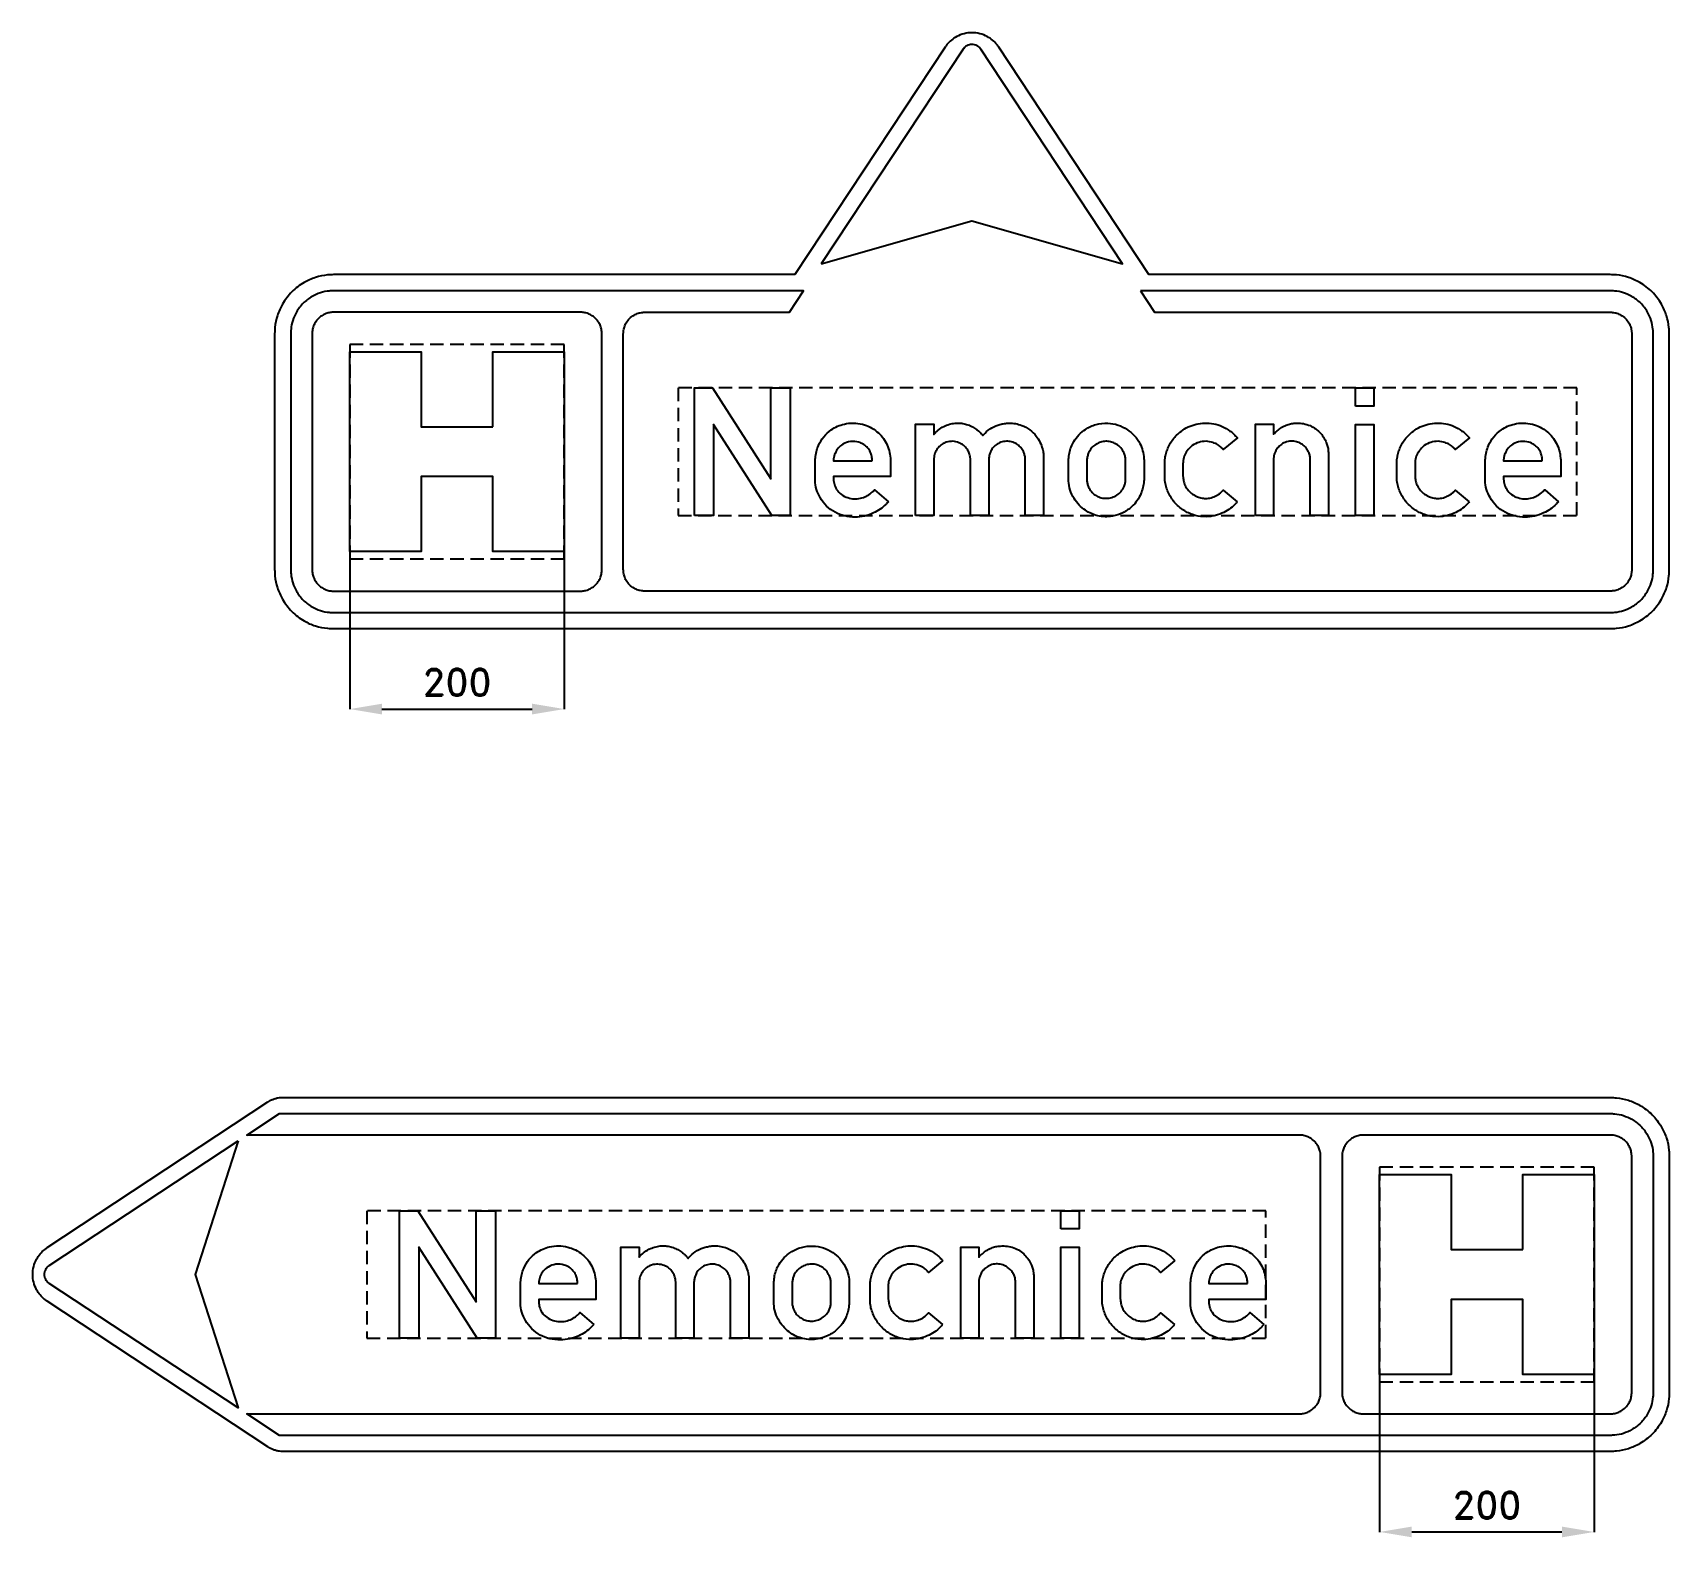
# Model space of a CAD drawing. Header units: millimetres. Extents: x -535 to 991, y 107 to 1509.
import ezdxf

# ---------------------------------------------------------------- set-up
doc = ezdxf.new("R2010")
doc.units = ezdxf.units.MM
doc.header["$LTSCALE"] = 5
doc.linetypes.add('ČÁRKOVANÁX2', pattern=[1.5, 1, -0.5])
doc.layers.add('Kóty', color=2, linetype='Continuous')
doc.layers.add('Značka', color=7, linetype='Continuous')
doc.styles.get("Standard").update_dxf_attribs({"font": 'romand.shx', "height": 25})
doc.dimstyles.get("Standard").update_dxf_attribs({"dimtxt": 25, "dimasz": 30, "dimexe": 0.18, "dimexo": 0.0625, "dimgap": 12.5, "dimtad": 1, "dimdec": 0, "dimzin": 0, "dimdsep": 46, "dimtxsty": 'Standard', "dimcen": 0.09, "dimadec": 0, "dimazin": 0, "dimtfac": 1, "dimtdec": 0, "dimtofl": 0, "dimtmove": 0, "dimatfit": 3, "dimfxl": 1, "dimtolj": 1, "dimtzin": 0, "dimarcsym": 0})

msp = doc.modelspace()

# ---------------------------------------------------------------- blocks, each defined once
blk = doc.blocks.new('*D3')
at = {"layer": 'Defpoints', "color": 0, "transparency": 16777216}
for p in [(720.9, 258.5), (920.9, 258.5), (920.9, 111.6)]:
    blk.add_point(p, dxfattribs=at)
at = {"layer": 'Kóty', "color": 0, "lineweight": -2, "transparency": 16777216}
for p, q in [((720.9, 258.4), (720.9, 111.5)), ((920.9, 258.4), (920.9, 111.5)), ((750.9, 111.6), (890.9, 111.6))]:
    blk.add_line(p, q, dxfattribs=at)
at = {"layer": 'Kóty', "color": 0, "transparency": 16777216}
for points in [[(750.9, 116.6), (750.9, 106.6), (720.9, 111.6)], [(890.9, 116.6), (890.9, 106.6), (920.9, 111.6)]]:
    blk.add_solid(points, dxfattribs=at)
at = {"layer": 'Kóty', "color": 0, "transparency": 16777216, "insert": (820.9, 136.6), "char_height": 25, "attachment_point": 5}
blk.add_mtext('\\A1;200', dxfattribs=at)
blk = doc.blocks.new('*D4')
at = {"layer": 'Defpoints', "color": 0, "transparency": 16777216}
for p in [(-239.1, 1025.5), (-39.1, 1025.5), (-39.1, 878.7)]:
    blk.add_point(p, dxfattribs=at)
at = {"layer": 'Kóty', "color": 0, "lineweight": -2, "transparency": 16777216}
for p, q in [((-239.1, 1025.5), (-239.1, 878.5)), ((-39.1, 1025.5), (-39.1, 878.5)), ((-209.1, 878.7), (-69.1, 878.7))]:
    blk.add_line(p, q, dxfattribs=at)
at = {"layer": 'Kóty', "color": 0, "transparency": 16777216}
for points in [[(-209.1, 883.7), (-209.1, 873.7), (-239.1, 878.7)], [(-69.1, 883.7), (-69.1, 873.7), (-39.1, 878.7)]]:
    blk.add_solid(points, dxfattribs=at)
at = {"layer": 'Kóty', "color": 0, "transparency": 16777216, "insert": (-139.1, 903.7), "char_height": 25, "attachment_point": 5}
blk.add_mtext('\\A1;200', dxfattribs=at)

# ---------------------------------------------------------------- dimensions: what is measured, and where the dimension line sits
at = {"layer": 'Kóty'}
for base, p1, p2, picture, middle in [((-39.1, 878.7), (-239.1, 1025.5), (-39.1, 1025.5), '*D4', (-139.1, 903.7)), ((920.9, 111.6), (720.9, 258.5), (920.9, 258.5), '*D3', (820.9, 136.6))]:
    dim = msp.add_linear_dim(base=base, p1=p1, p2=p2, dimstyle='Standard', dxfattribs=at)
    dim.commit()
    dim.dimension.update_dxf_attribs({"geometry": picture, "text_midpoint": middle})

# ---------------------------------------------------------------- linework, layer by layer
at = {"layer": 'Značka', "color": 3}
for points in [[(366, 1495.7, 0.003366), (365.1, 1496.9, 0.010097), (364.2, 1498.1, 0.052604), (360.1, 1502.3, 0.052748), (355.2, 1505.6, 0.065592), (348.3, 1508.3, 0.065814), (340.9, 1509.2, 0.065502), (333.6, 1508.3, 0.06386), (326.7, 1505.6, 0.052744), (321.8, 1502.3, 0.057592), (317.6, 1498.1, 0.011503), (316.8, 1496.9, 0.003835), (315.9, 1495.7), (175.9, 1283.7), (-254.1, 1283.7, 0.003577), (-256.9, 1283.5, 0.010727), (-259.8, 1283.4, 0.055715), (-271.1, 1281, 0.056166), (-281.6, 1276.3, 0.06969), (-293, 1267.6, 0.068355), (-301.7, 1256.2, 0.056428), (-306.5, 1245.6, 0.061122), (-308.8, 1234.4, 0.012202), (-309, 1231.5, 0.004069), (-309.1, 1228.7), (-309.1, 1008.7, 0.003577), (-309, 1005.8, 0.010727), (-308.8, 1002.9, 0.055715), (-306.5, 991.7, 0.056166), (-301.7, 981.2, 0.06969), (-293, 969.7, 0.068355), (-281.6, 961, 0.056428), (-271.1, 956.2, 0.061122), (-259.8, 954, 0.012202), (-256.9, 953.8, 0.004069), (-254.1, 953.7), (935.9, 953.7, 0.003577), (938.8, 953.8, 0.010727), (941.7, 954, 0.055715), (952.9, 956.3, 0.056166), (963.4, 961, 0.06969), (974.9, 969.7, 0.068355), (983.6, 981.2, 0.056428), (988.4, 991.7, 0.061122), (990.6, 1002.9, 0.012202), (990.8, 1005.8, 0.004069), (990.9, 1008.7), (990.9, 1228.7, 0.003577), (990.8, 1231.5, 0.010727), (990.6, 1234.4, 0.055715), (988.3, 1245.6, 0.056166), (983.6, 1256.2, 0.06969), (974.9, 1267.6, 0.068355), (963.4, 1276.3, 0.056428), (952.9, 1281.1, 0.061122), (941.7, 1283.4, 0.012202), (938.8, 1283.6, 0.004069), (935.9, 1283.7), (505.9, 1283.7), (366, 1495.7)], [(200.5, 1293.7), (340.9, 1333.7), (481.4, 1293.7), (349.3, 1493.8), (349, 1494.2, 0.010097), (348.7, 1494.6, 0.052604), (347.3, 1496, 0.052748), (345.7, 1497.1, 0.065592), (343.4, 1498, 0.065814), (340.9, 1498.3, 0.065502), (338.5, 1498, 0.06386), (336.2, 1497.1, 0.052744), (334.5, 1496, 0.057592), (333.2, 1494.6, 0.011503), (332.9, 1494.2, 0.003835), (332.6, 1493.8), (200.5, 1293.7)], [(497.9, 1268.7), (511.1, 1248.7), (935.9, 1248.7, -0.003577), (937, 1248.6, -0.010727), (938, 1248.5, -0.055715), (942.1, 1247.7, -0.056166), (945.9, 1246, -0.06969), (950.1, 1242.8, -0.068355), (953.3, 1238.7, -0.056428), (955, 1234.8, -0.061122), (955.8, 1230.7, -0.012202), (955.9, 1229.7, -0.004069), (955.9, 1228.7), (955.9, 1008.7, -0.003577), (955.9, 1007.6, -0.010727), (955.8, 1006.6, -0.055715), (955, 1002.5, -0.056166), (953.3, 998.7, -0.06969), (950.1, 994.5, -0.068355), (945.9, 991.3, -0.056428), (942.1, 989.6, -0.061122), (938, 988.8, -0.012202), (937, 988.7, -0.004069), (935.9, 988.7), (35.9, 988.7, -0.003577), (34.9, 988.7, -0.010727), (33.8, 988.8, -0.055715), (29.8, 989.6, -0.056166), (25.9, 991.3, -0.06969), (21.8, 994.5, -0.068355), (18.6, 998.7, -0.056428), (16.9, 1002.5, -0.061122), (16, 1006.6, -0.012202), (16, 1007.6, -0.004069), (15.9, 1008.7), (15.9, 1228.7, -0.003577), (16, 1229.7, -0.010727), (16, 1230.7, -0.055715), (16.9, 1234.8, -0.056166), (18.6, 1238.7, -0.06969), (21.8, 1242.8, -0.068355), (25.9, 1246, -0.056428), (29.8, 1247.7, -0.061122), (33.8, 1248.5, -0.012202), (34.9, 1248.6, -0.004069), (35.9, 1248.7), (163, 1248.7), (170.8, 1248.7), (184, 1268.7), (176.2, 1268.7), (-254.1, 1268.7, 0.003577), (-256.2, 1268.6, 0.010727), (-258.2, 1268.4, 0.055715), (-266.4, 1266.8, 0.056166), (-274.1, 1263.3, 0.06969), (-282.4, 1257, 0.068355), (-288.7, 1248.7, 0.056428), (-292.2, 1241, 0.061122), (-293.8, 1232.8, 0.012202), (-294, 1230.7, 0.004069), (-294.1, 1228.7), (-294.1, 1008.7, 0.003577), (-294, 1006.6, 0.010727), (-293.8, 1004.5, 0.055715), (-292.2, 996.3, 0.056166), (-288.7, 988.7, 0.06969), (-282.4, 980.3, 0.068355), (-274.1, 974, 0.056428), (-266.4, 970.5, 0.061122), (-258.2, 968.9, 0.012202), (-256.2, 968.7, 0.004069), (-254.1, 968.7), (935.9, 968.7, 0.003577), (938, 968.7, 0.010727), (940.1, 968.9, 0.055715), (948.3, 970.6, 0.056166), (955.9, 974, 0.06969), (964.3, 980.3, 0.068355), (970.6, 988.7, 0.056428), (974.1, 996.3, 0.061122), (975.7, 1004.5, 0.012202), (975.9, 1006.6, 0.004069), (975.9, 1008.7), (975.9, 1228.7, 0.003577), (975.9, 1230.7, 0.010727), (975.7, 1232.8, 0.055715), (974, 1241, 0.056166), (970.6, 1248.7, 0.06969), (964.3, 1257, 0.068355), (955.9, 1263.3, 0.056428), (948.3, 1266.8, 0.061122), (940.1, 1268.4, 0.012202), (938, 1268.6, 0.004069), (935.9, 1268.7), (497.9, 1268.7)], [(-254.1, 988.7), (-24.1, 988.7, 0.003577), (-23, 988.7, 0.010727), (-22, 988.8, 0.055715), (-17.9, 989.6, 0.056166), (-14.1, 991.3, 0.06969), (-9.9, 994.5, 0.068355), (-6.7, 998.7, 0.056428), (-5, 1002.5, 0.061122), (-4.2, 1006.6, 0.012202), (-4.1, 1007.6, 0.004069), (-4.1, 1008.7), (-4.1, 1228.7, 0.003577), (-4.1, 1229.7, 0.010727), (-4.2, 1230.7, 0.055715), (-5, 1234.8, 0.056166), (-6.7, 1238.7, 0.06969), (-9.9, 1242.8, 0.068355), (-14.1, 1246, 0.056428), (-17.9, 1247.7, 0.061122), (-22, 1248.5, 0.012202), (-23, 1248.6, 0.004069), (-24.1, 1248.7), (-254.1, 1248.7, 0.003577), (-255.1, 1248.6, 0.010727), (-256.2, 1248.5, 0.055715), (-260.2, 1247.7, 0.056166), (-264.1, 1246, 0.06969), (-268.2, 1242.8, 0.068355), (-271.4, 1238.7, 0.056428), (-273.1, 1234.8, 0.061122), (-274, 1230.7, 0.012202), (-274, 1229.7, 0.004069), (-274.1, 1228.7), (-274.1, 1008.7, 0.003577), (-274, 1007.6, 0.010727), (-274, 1006.6, 0.055715), (-273.1, 1002.5, 0.056166), (-271.4, 998.7, 0.06969), (-268.2, 994.5, 0.068355), (-264.1, 991.3, 0.056428), (-260.2, 989.6, 0.061122), (-256.2, 988.8, 0.012202), (-255.1, 988.7, 0.004069), (-254.1, 988.7)], [(-254.1, 988.7), (-24.1, 988.7, 0.003577), (-23, 988.7, 0.010727), (-22, 988.8, 0.055715), (-17.9, 989.6, 0.056166), (-14.1, 991.3, 0.06969), (-9.9, 994.5, 0.068355), (-6.7, 998.7, 0.056428), (-5, 1002.5, 0.061122), (-4.2, 1006.6, 0.012202), (-4.1, 1007.6, 0.004069), (-4.1, 1008.7), (-4.1, 1228.7, 0.003577), (-4.1, 1229.7, 0.010727), (-4.2, 1230.7, 0.055715), (-5, 1234.8, 0.056166), (-6.7, 1238.7, 0.06969), (-9.9, 1242.8, 0.068355), (-14.1, 1246, 0.056428), (-17.9, 1247.7, 0.061122), (-22, 1248.5, 0.012202), (-23, 1248.6, 0.004069), (-24.1, 1248.7), (-254.1, 1248.7, 0.003577), (-255.1, 1248.6, 0.010727), (-256.2, 1248.5, 0.055715), (-260.2, 1247.7, 0.056166), (-264.1, 1246, 0.06969), (-268.2, 1242.8, 0.068355), (-271.4, 1238.7, 0.056428), (-273.1, 1234.8, 0.061122), (-274, 1230.7, 0.012202), (-274, 1229.7, 0.004069), (-274.1, 1228.7), (-274.1, 1008.7, 0.003577), (-274, 1007.6, 0.010727), (-274, 1006.6, 0.055715), (-273.1, 1002.5, 0.056166), (-271.4, 998.7, 0.06969), (-268.2, 994.5, 0.068355), (-264.1, 991.3, 0.056428), (-260.2, 989.6, 0.061122), (-256.2, 988.8, 0.012202), (-255.1, 988.7, 0.004069), (-254.1, 988.7)], [(263, 1072, -0.002695), (261.9, 1070.8, -0.008081), (260.8, 1069.6, -0.045823), (255.4, 1065, -0.046326), (249.2, 1061.5, -0.057683), (240.8, 1058.6, -0.056156), (232, 1057.7, -0.062983), (222.3, 1058.7, -0.071136), (213.3, 1062.2, -0.073604), (205.4, 1068, -0.068187), (199.4, 1075.8, -0.062724), (196, 1083.5, -0.079565), (194.8, 1091.8, -0.005009), (194.8, 1092.4), (194.8, 1093), (194.8, 1111.4), (194.9, 1112.1, -0.002632), (195, 1112.9, -0.031631), (196, 1118.7, -0.042634), (197.8, 1124.3, -0.074802), (202.7, 1132.5, -0.075595), (209.8, 1139, -0.053414), (215.6, 1142.3, -0.049384), (222, 1144.4, -0.060563), (230.4, 1145.3, -0.063991), (238.8, 1144.2, -0.058851), (246, 1141.5, -0.056374), (252.4, 1137.2, -0.052444), (257.4, 1132.3, -0.056929), (261.2, 1126.4, -0.054705), (263.7, 1119.7, -0.044547), (264.9, 1112.7), (265, 1112.1), (265, 1111.4), (265, 1095.4), (211.9, 1095.4, 0.003687), (211.9, 1094.2, 0.011002), (211.9, 1093, 0.065025), (212.7, 1088, 0.077929), (214.8, 1083.4, 0.098997), (219.3, 1078.7, 0.081464), (225.2, 1075.8, 0.070359), (231.1, 1074.7, 0.067887), (236.9, 1075.2, 0.063561), (242.4, 1077, 0.066285), (247.1, 1080.2, 0.019644), (248.7, 1081.6, 0.006553), (250.2, 1083.1), (263, 1072)], [(288.4, 1059.2), (288.4, 1144.2), (305.4, 1144.2), (305.4, 1134.7, -0.003192), (306.4, 1135.8, -0.009567), (307.3, 1136.8, -0.0538), (312, 1140.6, -0.054629), (317.3, 1143.3, -0.049773), (322.5, 1144.8, -0.049909), (327.8, 1145.3, -0.044596), (332.5, 1144.9, -0.045347), (337.1, 1143.7, -0.041532), (341.3, 1141.8, -0.034771), (345.2, 1139.3, -0.023454), (347.4, 1137.7, -0.033511), (349.3, 1135.7, -0.015001), (350.2, 1134.7, -0.004979), (351, 1133.6, -0.003807), (352, 1134.7, -0.011411), (353.1, 1135.9, -0.072056), (359.5, 1140.9, -0.066461), (367, 1144, -0.035519), (371.1, 1144.9, -0.035837), (375.4, 1145.3, -0.050519), (381.4, 1144.8, -0.049652), (387.3, 1143.1, -0.068284), (394.8, 1139.1, -0.073295), (400.8, 1133.2, -0.056851), (404.3, 1127.6, -0.048832), (406.6, 1121.4, -0.019163), (407.2, 1119.1, -0.025008), (407.5, 1116.8, -0.009364), (407.6, 1115.7, -0.003114), (407.7, 1114.7), (407.7, 1059.2), (390.6, 1059.2), (390.6, 1111.3), (390.6, 1111.9, 0.007572), (390.6, 1112.5, 0.050214), (390, 1115.7, 0.050892), (388.9, 1118.7, 0.067722), (386.5, 1122.4, 0.066947), (383.3, 1125.2, 0.073523), (379, 1127.4, 0.074318), (374.3, 1128.3, 0.080744), (369.1, 1127.8, 0.08067), (364.4, 1125.6, 0.070504), (360.9, 1122.8, 0.07539), (358.5, 1119.2, 0.050747), (357.3, 1116.1, 0.032977), (356.7, 1112.9), (356.6, 1112.4), (356.5, 1111.9), (356.5, 1059.2), (339.5, 1059.2), (339.5, 1111.6, 0.003243), (339.5, 1112.3, 0.009724), (339.4, 1113, 0.073755), (338.4, 1117.3, 0.069017), (336.3, 1121.1, 0.074723), (333, 1124.6, 0.073776), (328.8, 1126.9, 0.089058), (323, 1128.3, 0.093654), (317, 1127.4, 0.073311), (313, 1125.6, 0.071137), (309.7, 1122.6, 0.077006), (306.9, 1118.4, 0.077985), (305.6, 1113.5, 0.008047), (305.5, 1112.9), (305.4, 1112.2), (305.4, 1059.2), (288.4, 1059.2)], [(431, 1111.2), (431, 1111.5), (431, 1111.8, -0.009089), (431.3, 1114.7, -0.020093), (431.8, 1117.5, -0.048103), (433.4, 1123, -0.043503), (435.9, 1128.1, -0.05767), (440.6, 1134.4, -0.06015), (446.7, 1139.4, -0.082226), (456.6, 1143.9, -0.081682), (467.5, 1145.1, -0.073888), (477.1, 1143.5, -0.073157), (485.8, 1139.1, -0.065874), (492.5, 1133.4, -0.066342), (497.4, 1126.2, -0.054203), (500, 1119.5, -0.053674), (501.2, 1112.5, -0.004002), (501.2, 1111.8), (501.3, 1111.1), (501.3, 1092.2), (501.2, 1091.6), (501.2, 1090.9, -0.029467), (500.2, 1085.1, -0.044489), (498.4, 1079.4, -0.061001), (494.9, 1073, -0.055879), (490, 1067.5, -0.073946), (481.6, 1061.7, -0.075291), (471.9, 1058.6, -0.05346), (465, 1058, -0.055214), (458.2, 1058.9, -0.049321), (452.2, 1060.9, -0.04569), (446.7, 1064, -0.054782), (440.8, 1068.9, -0.056329), (436.1, 1075, -0.064931), (432.4, 1082.9, -0.072649), (431, 1091.3), (431, 1091.9), (431, 1092.5), (431, 1111.2)], [(588.2, 1072, -0.003533), (587.1, 1070.7, -0.010613), (586, 1069.5, -0.058242), (580.5, 1064.8, -0.050308), (574, 1061.3, -0.057735), (565.7, 1058.7, -0.060695), (557, 1058.1, -0.074232), (546.5, 1060, -0.075683), (537, 1064.9, -0.077538), (528.9, 1072.5, -0.072824), (523.3, 1082.1, -0.040156), (521.5, 1087.4, -0.047421), (520.7, 1092.9, -0.005009), (520.7, 1093.6), (520.6, 1094.3), (520.6, 1109.7), (520.7, 1110.5, -0.003526), (520.8, 1111.3, -0.030831), (521.6, 1116.1, -0.033326), (523.1, 1120.8, -0.072563), (528.2, 1130.1, -0.076166), (535.8, 1137.6, -0.057165), (542.5, 1141.7, -0.052832), (549.8, 1144.2, -0.054881), (558, 1145.3, -0.058018), (566.3, 1144.6, -0.058226), (574.2, 1142.1, -0.055253), (581.4, 1137.9, -0.029556), (584.6, 1135.4, -0.035276), (587.4, 1132.5, -0.004825), (587.8, 1132), (588.3, 1131.4), (575.2, 1120.6, 0.004735), (574.2, 1121.7, 0.014241), (573.1, 1122.7, 0.054725), (569.7, 1125.3, 0.053225), (565.8, 1127.1, 0.082159), (559.1, 1128.3, 0.087306), (552.3, 1127.3, 0.087472), (546.3, 1124.3, 0.079818), (541.5, 1119.4, 0.070351), (538.8, 1114.4, 0.088605), (537.7, 1109, 0.006668), (537.7, 1108.5), (537.6, 1108), (537.6, 1095.5), (537.7, 1095.2), (537.7, 1094.9, 0.014072), (538, 1092.7, 0.025932), (538.4, 1090.6, 0.063643), (540.1, 1086.3, 0.057794), (542.8, 1082.5, 0.062202), (546.6, 1079, 0.064141), (551.1, 1076.6, 0.058224), (555.5, 1075.4, 0.057235), (560.1, 1075.1, 0.065833), (565.3, 1076.1, 0.071401), (570, 1078.4, 0.032121), (572.1, 1079.9, 0.020858), (574, 1081.6, 0.003876), (574.6, 1082.2, 0.001294), (575.2, 1082.8), (588.2, 1072)], [(605.1, 1059.2), (605.1, 1144.2), (622.1, 1144.2), (622.1, 1134.9, -0.00418), (623.7, 1136.5, -0.012495), (625.3, 1138, -0.040691), (629.3, 1141.1, -0.050799), (633.8, 1143.3, -0.044302), (637.8, 1144.6, -0.036433), (642.1, 1145.2, -0.051724), (648.5, 1145, -0.059755), (654.6, 1143.5, -0.060327), (660.2, 1140.7, -0.057509), (665, 1136.7, -0.051898), (668.6, 1132.3, -0.051165), (671.2, 1127.2, -0.036506), (672.4, 1123.5, -0.040104), (673.1, 1119.6, -0.006778), (673.1, 1118.8), (673.2, 1118), (673.2, 1059.2), (656.1, 1059.2), (656.1, 1111.6, 0.003936), (656.1, 1112.3, 0.011855), (656.1, 1112.9, 0.073045), (655.5, 1116.4, 0.052711), (654, 1119.6, 0.052274), (651.8, 1122.7, 0.060048), (649, 1125.3, 0.079396), (644.5, 1127.5, 0.076883), (639.6, 1128.4, 0.082172), (634.2, 1127.8, 0.086092), (629.4, 1125.4, 0.070239), (626.2, 1122.5, 0.063113), (623.8, 1118.9, 0.045342), (622.7, 1116.1, 0.0557), (622.2, 1113.3, 0.008411), (622.1, 1112.7), (622.1, 1112.2), (622.1, 1059.2), (605.1, 1059.2)], [(804.5, 1072, -0.003533), (803.4, 1070.7, -0.010613), (802.3, 1069.5, -0.058242), (796.8, 1064.8, -0.050308), (790.3, 1061.3, -0.057735), (782, 1058.7, -0.060695), (773.3, 1058.1, -0.074232), (762.8, 1060, -0.075683), (753.3, 1064.9, -0.077538), (745.2, 1072.5, -0.072824), (739.6, 1082.1, -0.040156), (737.8, 1087.4, -0.047421), (737, 1092.9, -0.005009), (737, 1093.6), (736.9, 1094.3), (736.9, 1109.7), (737, 1110.5, -0.003526), (737.1, 1111.3, -0.030831), (738, 1116.1, -0.033326), (739.4, 1120.8, -0.072563), (744.5, 1130.1, -0.076166), (752.1, 1137.6, -0.057165), (758.8, 1141.7, -0.052832), (766.1, 1144.2, -0.054881), (774.3, 1145.3, -0.058018), (782.6, 1144.6, -0.058226), (790.5, 1142.1, -0.055253), (797.7, 1137.9, -0.029556), (800.9, 1135.4, -0.035276), (803.7, 1132.5, -0.004825), (804.1, 1132), (804.6, 1131.4), (791.5, 1120.6, 0.004735), (790.5, 1121.7, 0.014241), (789.5, 1122.7, 0.054725), (786, 1125.3, 0.053225), (782.1, 1127.1, 0.082159), (775.4, 1128.3, 0.087306), (768.6, 1127.3, 0.087472), (762.6, 1124.3, 0.079818), (757.9, 1119.4, 0.070351), (755.1, 1114.4, 0.088605), (754, 1109, 0.006668), (754, 1108.5), (754, 1108), (754, 1095.5), (754, 1095.2), (754, 1094.9, 0.014072), (754.3, 1092.7, 0.025932), (754.7, 1090.6, 0.063643), (756.4, 1086.3, 0.057794), (759.1, 1082.5, 0.062202), (762.9, 1079, 0.064141), (767.4, 1076.6, 0.058224), (771.8, 1075.4, 0.057235), (776.4, 1075.1, 0.065833), (781.6, 1076.1, 0.071401), (786.3, 1078.4, 0.032121), (788.4, 1079.9, 0.020858), (790.3, 1081.6, 0.003876), (790.9, 1082.2, 0.001294), (791.5, 1082.8), (804.5, 1072)], [(887.6, 1072, -0.002695), (886.5, 1070.8, -0.008081), (885.4, 1069.6, -0.045823), (880, 1065, -0.046326), (873.8, 1061.5, -0.057683), (865.4, 1058.6, -0.056156), (856.6, 1057.7, -0.062983), (846.9, 1058.7, -0.071136), (837.9, 1062.2, -0.073604), (830, 1068, -0.068187), (824.1, 1075.8, -0.062724), (820.6, 1083.5, -0.079565), (819.4, 1091.8, -0.005009), (819.4, 1092.4), (819.4, 1093), (819.4, 1111.4), (819.5, 1112.1, -0.002632), (819.6, 1112.9, -0.031631), (820.6, 1118.7, -0.042634), (822.5, 1124.3, -0.074802), (827.3, 1132.5, -0.075595), (834.4, 1139, -0.053414), (840.2, 1142.3, -0.049384), (846.6, 1144.4, -0.060563), (855, 1145.3, -0.063991), (863.4, 1144.2, -0.058851), (870.6, 1141.5, -0.056374), (877, 1137.2, -0.052444), (882, 1132.3, -0.056929), (885.8, 1126.4, -0.054705), (888.4, 1119.7, -0.044547), (889.5, 1112.7), (889.6, 1112.1), (889.7, 1111.4), (889.7, 1095.4), (836.5, 1095.4, 0.003687), (836.5, 1094.2, 0.011002), (836.5, 1093, 0.065025), (837.3, 1088, 0.077929), (839.4, 1083.4, 0.098997), (843.9, 1078.7, 0.081464), (849.8, 1075.8, 0.070359), (855.7, 1074.7, 0.067887), (861.6, 1075.2, 0.063561), (867, 1077, 0.066285), (871.7, 1080.2, 0.019644), (873.3, 1081.6, 0.006553), (874.8, 1083.1), (887.6, 1072)], [(248, 1110.2, 0.008287), (247.8, 1112.3, 0.024979), (247.5, 1114.3, 0.067223), (246.1, 1118.4, 0.065187), (243.7, 1122.1, 0.074787), (240, 1125.4, 0.075283), (235.4, 1127.5, 0.108611), (227.8, 1128.1, 0.11325), (220.6, 1125.6, 0.086985), (216.2, 1121.9, 0.078971), (213.3, 1117.1, 0.038505), (212.4, 1114.6, 0.045047), (212, 1112.1, 0.013365), (211.9, 1111.2, 0.00444), (211.9, 1110.2), (248, 1110.2)], [(448, 1110.7), (448, 1092.9), (448, 1092.4, 0.005345), (448, 1092, 0.04895), (448.5, 1088.7, 0.048736), (449.6, 1085.7, 0.07394), (452.2, 1081.4, 0.075989), (456, 1078.1, 0.072364), (460.3, 1076, 0.069474), (465, 1075.2, 0.074515), (470.2, 1075.7, 0.073735), (475, 1077.6, 0.072975), (479.1, 1080.7, 0.076363), (482.1, 1084.8, 0.051036), (483.5, 1087.9, 0.04894), (484.1, 1091.2, 0.00531), (484.2, 1091.7), (484.2, 1092.2), (484.2, 1111.1), (484.2, 1111.6), (484.1, 1112.1, 0.04566), (483.4, 1115.5, 0.050975), (482, 1118.8, 0.081493), (478.7, 1123.2, 0.083328), (474.2, 1126.4, 0.067581), (470, 1127.9, 0.064269), (465.6, 1128.3, 0.068125), (460.9, 1127.5, 0.068991), (456.6, 1125.5, 0.070495), (452.8, 1122.5, 0.073287), (450.1, 1118.5, 0.052039), (448.8, 1115.2, 0.044965), (448.1, 1111.8, 0.004794), (448.1, 1111.2), (448, 1110.7)], [(872.6, 1110.2, 0.008287), (872.4, 1112.3, 0.024979), (872.2, 1114.3, 0.067223), (870.8, 1118.4, 0.065187), (868.3, 1122.1, 0.074787), (864.6, 1125.4, 0.075283), (860.1, 1127.5, 0.108611), (852.4, 1128.1, 0.11325), (845.2, 1125.6, 0.086985), (840.8, 1121.9, 0.078971), (837.9, 1117.1, 0.038505), (837, 1114.6, 0.045047), (836.6, 1112.1, 0.013365), (836.5, 1111.2, 0.00444), (836.5, 1110.2), (872.6, 1110.2)], [(935.9, 186.6), (-301.6, 186.6), (-302.3, 186.7, -0.005994), (-303, 186.7, -0.031269), (-305.9, 187, -0.0303), (-308.7, 187.7, -0.031366), (-311.5, 188.7, -0.034687), (-314.1, 190, -0.006868), (-314.7, 190.4), (-315.3, 190.8), (-521.1, 326.6, -0.003366), (-522.3, 327.5, -0.010097), (-523.5, 328.4, -0.052604), (-527.7, 332.5, -0.052748), (-531, 337.4, -0.065592), (-533.7, 344.3, -0.065814), (-534.6, 351.6, -0.065502), (-533.7, 359, -0.06386), (-531, 365.9, -0.052744), (-527.8, 370.8, -0.057592), (-523.5, 374.9, -0.011503), (-522.3, 375.8, -0.003835), (-521.1, 376.7), (-315.3, 512.5, -0.001998), (-314.7, 512.9, -0.005994), (-314.1, 513.3, -0.031269), (-311.5, 514.6, -0.0303), (-308.7, 515.6, -0.031366), (-305.9, 516.3, -0.034687), (-303, 516.6, -0.006868), (-302.3, 516.6), (-301.6, 516.6), (935.9, 516.6, -0.003577), (938.8, 516.5, -0.010727), (941.7, 516.3, -0.055715), (952.9, 514, -0.056166), (963.4, 509.3, -0.06969), (974.9, 500.6, -0.068355), (983.6, 489.1, -0.056428), (988.4, 478.6, -0.061122), (990.6, 467.4, -0.012202), (990.8, 464.5, -0.004069), (990.9, 461.6), (990.9, 241.6, -0.003577), (990.8, 238.8, -0.010727), (990.6, 235.9, -0.055715), (988.3, 224.7, -0.056166), (983.6, 214.1, -0.06969), (974.9, 202.7, -0.068355), (963.4, 194, -0.056428), (952.9, 189.2, -0.061122), (941.7, 186.9, -0.012202), (938.8, 186.7, -0.004069), (935.9, 186.6)], [(935.9, 201.6), (-304.6, 201.6), (-334.9, 221.6), (645.9, 221.6, 0.003577), (647, 221.7, 0.010727), (648, 221.8, 0.055715), (652.1, 222.6, 0.056166), (655.9, 224.3, 0.06969), (660.1, 227.5, 0.068355), (663.3, 231.6, 0.056428), (665, 235.5, 0.061122), (665.8, 239.6, 0.012202), (665.9, 240.6, 0.004069), (665.9, 241.6), (665.9, 461.6, 0.003577), (665.9, 462.7, 0.010727), (665.8, 463.7, 0.055715), (665, 467.8, 0.056166), (663.3, 471.6, 0.06969), (660.1, 475.8, 0.068355), (655.9, 479, 0.056428), (652.1, 480.7, 0.061122), (648, 481.5, 0.012202), (647, 481.6, 0.004069), (645.9, 481.6), (-334.9, 481.6), (-304.6, 501.6), (935.9, 501.6, -0.003577), (938, 501.6, -0.010727), (940.1, 501.4, -0.055715), (948.3, 499.7, -0.056166), (955.9, 496.3, -0.06969), (964.3, 490, -0.068355), (970.6, 481.6, -0.056428), (974.1, 474, -0.061122), (975.7, 465.8, -0.012202), (975.9, 463.7, -0.004069), (975.9, 461.6), (975.9, 241.6, -0.003577), (975.9, 239.6, -0.010727), (975.7, 237.5, -0.055715), (974, 229.3, -0.056166), (970.6, 221.6, -0.06969), (964.3, 213.3, -0.068355), (955.9, 207, -0.056428), (948.3, 203.5, -0.061122), (940.1, 201.9, -0.012202), (938, 201.7, -0.004069), (935.9, 201.6)], [(-343.2, 476.1), (-383.2, 351.6), (-343.2, 227.2), (-519.2, 343.3), (-519.6, 343.6, -0.010097), (-520, 343.9, -0.052604), (-521.4, 345.3, -0.052748), (-522.5, 346.9, -0.065592), (-523.4, 349.2, -0.065814), (-523.7, 351.6, -0.065502), (-523.4, 354.1, -0.06386), (-522.5, 356.4, -0.052744), (-521.4, 358, -0.057592), (-520, 359.4, -0.011503), (-519.6, 359.7, -0.003835), (-519.2, 360), (-343.2, 476.1)], [(955.9, 241.6), (955.9, 461.6, 0.003577), (955.9, 462.7, 0.010727), (955.8, 463.7, 0.055715), (955, 467.8, 0.056166), (953.3, 471.6, 0.06969), (950.1, 475.8, 0.068355), (945.9, 479, 0.056428), (942.1, 480.7, 0.061122), (938, 481.5, 0.012202), (937, 481.6, 0.004069), (935.9, 481.6), (705.9, 481.6, 0.003577), (704.9, 481.6, 0.010727), (703.8, 481.5, 0.055715), (699.8, 480.7, 0.056166), (695.9, 479, 0.06969), (691.8, 475.8, 0.068355), (688.6, 471.6, 0.056428), (686.9, 467.8, 0.061122), (686, 463.7, 0.012202), (686, 462.7, 0.004069), (685.9, 461.6), (685.9, 241.6, 0.003577), (686, 240.6, 0.010727), (686, 239.6, 0.055715), (686.9, 235.5, 0.056166), (688.6, 231.6, 0.06969), (691.8, 227.5, 0.068355), (695.9, 224.3, 0.056428), (699.8, 222.6, 0.061122), (703.8, 221.8, 0.012202), (704.9, 221.7, 0.004069), (705.9, 221.6), (935.9, 221.6, 0.003577), (937, 221.7, 0.010727), (938, 221.8, 0.055715), (942.1, 222.6, 0.056166), (945.9, 224.3, 0.06969), (950.1, 227.5, 0.068355), (953.3, 231.6, 0.056428), (955, 235.5, 0.061122), (955.8, 239.6, 0.012202), (955.9, 240.6, 0.004069), (955.9, 241.6)], [(955.9, 241.6), (955.9, 461.6, 0.003577), (955.9, 462.7, 0.010727), (955.8, 463.7, 0.055715), (955, 467.8, 0.056166), (953.3, 471.6, 0.06969), (950.1, 475.8, 0.068355), (945.9, 479, 0.056428), (942.1, 480.7, 0.061122), (938, 481.5, 0.012202), (937, 481.6, 0.004069), (935.9, 481.6), (705.9, 481.6, 0.003577), (704.9, 481.6, 0.010727), (703.8, 481.5, 0.055715), (699.8, 480.7, 0.056166), (695.9, 479, 0.06969), (691.8, 475.8, 0.068355), (688.6, 471.6, 0.056428), (686.9, 467.8, 0.061122), (686, 463.7, 0.012202), (686, 462.7, 0.004069), (685.9, 461.6), (685.9, 241.6, 0.003577), (686, 240.6, 0.010727), (686, 239.6, 0.055715), (686.9, 235.5, 0.056166), (688.6, 231.6, 0.06969), (691.8, 227.5, 0.068355), (695.9, 224.3, 0.056428), (699.8, 222.6, 0.061122), (703.8, 221.8, 0.012202), (704.9, 221.7, 0.004069), (705.9, 221.6), (935.9, 221.6, 0.003577), (937, 221.7, 0.010727), (938, 221.8, 0.055715), (942.1, 222.6, 0.056166), (945.9, 224.3, 0.06969), (950.1, 227.5, 0.068355), (953.3, 231.6, 0.056428), (955, 235.5, 0.061122), (955.8, 239.6, 0.012202), (955.9, 240.6, 0.004069), (955.9, 241.6)], [(-11.7, 305, -0.002695), (-12.8, 303.8, -0.008081), (-13.9, 302.6, -0.045823), (-19.4, 298, -0.046326), (-25.6, 294.5, -0.057683), (-33.9, 291.6, -0.056156), (-42.8, 290.7, -0.062983), (-52.5, 291.7, -0.071136), (-61.5, 295.2, -0.073604), (-69.3, 301, -0.068187), (-75.3, 308.8, -0.062724), (-78.7, 316.5, -0.079565), (-79.9, 324.7, -0.005009), (-79.9, 325.4), (-79.9, 326), (-79.9, 344.3), (-79.8, 345.1, -0.002632), (-79.7, 345.9, -0.031631), (-78.7, 351.7, -0.042634), (-76.9, 357.2, -0.074802), (-72, 365.5, -0.075595), (-64.9, 372, -0.053414), (-59.1, 375.3, -0.049384), (-52.8, 377.4, -0.060563), (-44.3, 378.3, -0.063991), (-35.9, 377.1, -0.058851), (-28.7, 374.5, -0.056374), (-22.3, 370.2, -0.052444), (-17.3, 365.3, -0.056929), (-13.5, 359.4, -0.054705), (-11, 352.7, -0.044547), (-9.8, 345.7), (-9.7, 345.1), (-9.7, 344.4), (-9.7, 328.4), (-62.8, 328.4, 0.003687), (-62.9, 327.2, 0.011002), (-62.9, 326, 0.065025), (-62.1, 321, 0.077929), (-59.9, 316.4, 0.098997), (-55.4, 311.7, 0.081464), (-49.5, 308.8, 0.070359), (-43.7, 307.7, 0.067887), (-37.8, 308.2, 0.063561), (-32.4, 310, 0.066285), (-27.6, 313.1, 0.019644), (-26, 314.6, 0.006553), (-24.5, 316.1), (-11.7, 305)], [(13.6, 292.2), (13.6, 377.2), (30.7, 377.2), (30.7, 367.7, -0.003192), (31.6, 368.8, -0.009567), (32.6, 369.8, -0.0538), (37.2, 373.6, -0.054629), (42.6, 376.3, -0.049773), (47.7, 377.8, -0.049909), (53.1, 378.3, -0.044596), (57.8, 377.9, -0.045347), (62.4, 376.7, -0.041532), (66.6, 374.8, -0.034771), (70.5, 372.3, -0.023454), (72.6, 370.6, -0.033511), (74.6, 368.7, -0.015001), (75.5, 367.7, -0.004979), (76.3, 366.5, -0.003807), (77.3, 367.7, -0.011411), (78.4, 368.9, -0.072056), (84.7, 373.9, -0.066461), (92.3, 377, -0.035519), (96.4, 377.9, -0.035837), (100.6, 378.3, -0.050519), (106.7, 377.8, -0.049652), (112.6, 376.1, -0.068284), (120.1, 372.1, -0.073295), (126.1, 366.2, -0.056851), (129.6, 360.6, -0.048832), (131.9, 354.4, -0.019163), (132.4, 352.1, -0.025008), (132.8, 349.8, -0.009364), (132.9, 348.7, -0.003114), (132.9, 347.7), (132.9, 292.2), (115.9, 292.2), (115.9, 344.2), (115.9, 344.9, 0.007572), (115.8, 345.5, 0.050214), (115.3, 348.7, 0.050892), (114.1, 351.7, 0.067722), (111.8, 355.3, 0.066947), (108.5, 358.2, 0.073523), (104.3, 360.4, 0.074318), (99.6, 361.3, 0.080744), (94.4, 360.7, 0.08067), (89.6, 358.6, 0.070504), (86.2, 355.8, 0.07539), (83.7, 352.2, 0.050747), (82.6, 349.1, 0.032977), (81.9, 345.8), (81.9, 345.4), (81.8, 344.9), (81.8, 292.2), (64.8, 292.2), (64.8, 344.6, 0.003243), (64.7, 345.3, 0.009724), (64.7, 346, 0.073755), (63.7, 350.3, 0.069017), (61.6, 354.1, 0.074723), (58.3, 357.6, 0.073776), (54.1, 359.9, 0.089058), (48.2, 361.2, 0.093654), (42.3, 360.4, 0.073311), (38.3, 358.5, 0.071137), (34.9, 355.6, 0.077006), (32.2, 351.3, 0.077985), (30.9, 346.5, 0.008047), (30.8, 345.9), (30.7, 345.2), (30.7, 292.2), (13.6, 292.2)], [(156.3, 344.2), (156.3, 344.5), (156.3, 344.8, -0.009089), (156.6, 347.6, -0.020093), (157, 350.5, -0.048103), (158.6, 356, -0.043503), (161.2, 361.1, -0.05767), (165.9, 367.3, -0.06015), (172, 372.3, -0.082226), (181.9, 376.9, -0.081682), (192.7, 378.1, -0.073888), (202.4, 376.5, -0.073157), (211.1, 372.1, -0.065874), (217.7, 366.4, -0.066342), (222.6, 359.2, -0.054203), (225.3, 352.5, -0.053674), (226.5, 345.5, -0.004002), (226.5, 344.8), (226.6, 344.1), (226.6, 325.2), (226.5, 324.6), (226.4, 323.9, -0.029467), (225.5, 318, -0.044489), (223.7, 312.4, -0.061001), (220.2, 306, -0.055879), (215.3, 300.5, -0.073946), (206.9, 294.7, -0.075291), (197.2, 291.6, -0.05346), (190.3, 291, -0.055214), (183.4, 291.9, -0.049321), (177.5, 293.9, -0.04569), (172, 296.9, -0.054782), (166.1, 301.9, -0.056329), (161.4, 308, -0.064931), (157.7, 315.9, -0.072649), (156.3, 324.3), (156.3, 324.9), (156.3, 325.4), (156.3, 344.2)], [(313.4, 305, -0.003533), (312.4, 303.7, -0.010613), (311.3, 302.5, -0.058242), (305.8, 297.8, -0.050308), (299.3, 294.3, -0.057735), (290.9, 291.7, -0.060695), (282.2, 291.1, -0.074232), (271.7, 293, -0.075683), (262.2, 297.9, -0.077538), (254.1, 305.5, -0.072824), (248.6, 315.1, -0.040156), (246.8, 320.4, -0.047421), (246, 325.9, -0.005009), (245.9, 326.6), (245.9, 327.3), (245.9, 342.7), (246, 343.5, -0.003526), (246.1, 344.3, -0.030831), (246.9, 349.1, -0.033326), (248.4, 353.8, -0.072563), (253.5, 363.1, -0.076166), (261.1, 370.6, -0.057165), (267.7, 374.7, -0.052832), (275.1, 377.2, -0.054881), (283.3, 378.3, -0.058018), (291.5, 377.6, -0.058226), (299.5, 375.1, -0.055253), (306.7, 370.9, -0.029556), (309.9, 368.4, -0.035276), (312.7, 365.5, -0.004825), (313.1, 365), (313.5, 364.4), (300.4, 353.6, 0.004735), (299.4, 354.7, 0.014241), (298.4, 355.7, 0.054725), (295, 358.3, 0.053225), (291.1, 360, 0.082159), (284.3, 361.3, 0.087306), (277.6, 360.3, 0.087472), (271.6, 357.3, 0.079818), (266.8, 352.4, 0.070351), (264, 347.4, 0.088605), (262.9, 342, 0.006668), (262.9, 341.5), (262.9, 341), (262.9, 328.5), (262.9, 328.2), (263, 327.9, 0.014072), (263.3, 325.7, 0.025932), (263.7, 323.6, 0.063643), (265.4, 319.3, 0.057794), (268.1, 315.5, 0.062202), (271.8, 312, 0.064141), (276.3, 309.6, 0.058224), (280.7, 308.3, 0.057235), (285.3, 308.1, 0.065833), (290.5, 309.1, 0.071401), (295.3, 311.3, 0.032121), (297.3, 312.9, 0.020858), (299.2, 314.6, 0.003876), (299.9, 315.2, 0.001294), (300.5, 315.8), (313.4, 305)], [(330.4, 292.2), (330.4, 377.2), (347.3, 377.2), (347.3, 367.9, -0.00418), (348.9, 369.5, -0.012495), (350.6, 371, -0.040691), (354.6, 374, -0.050799), (359, 376.3, -0.044302), (363.1, 377.6, -0.036433), (367.4, 378.1, -0.051724), (373.7, 378, -0.059755), (379.9, 376.5, -0.060327), (385.5, 373.7, -0.057509), (390.3, 369.7, -0.051898), (393.9, 365.3, -0.051165), (396.5, 360.2, -0.036506), (397.7, 356.5, -0.040104), (398.3, 352.6, -0.006778), (398.4, 351.8), (398.5, 351), (398.5, 292.2), (381.4, 292.2), (381.4, 344.6, 0.003936), (381.4, 345.3, 0.011855), (381.4, 345.9, 0.073045), (380.8, 349.3, 0.052711), (379.3, 352.6, 0.052274), (377.1, 355.7, 0.060048), (374.2, 358.2, 0.079396), (369.8, 360.5, 0.076883), (364.8, 361.4, 0.082172), (359.5, 360.8, 0.086092), (354.7, 358.4, 0.070239), (351.5, 355.5, 0.063113), (349.1, 351.9, 0.045342), (348, 349.1, 0.0557), (347.4, 346.3, 0.008411), (347.4, 345.7), (347.4, 345.2), (347.4, 292.2), (330.4, 292.2)], [(529.7, 305, -0.003533), (528.7, 303.7, -0.010613), (527.6, 302.5, -0.058242), (522.1, 297.8, -0.050308), (515.6, 294.3, -0.057735), (507.2, 291.7, -0.060695), (498.5, 291.1, -0.074232), (488, 293, -0.075683), (478.5, 297.9, -0.077538), (470.4, 305.5, -0.072824), (464.9, 315.1, -0.040156), (463.1, 320.4, -0.047421), (462.3, 325.9, -0.005009), (462.2, 326.6), (462.2, 327.3), (462.2, 342.7), (462.3, 343.5, -0.003526), (462.4, 344.3, -0.030831), (463.2, 349.1, -0.033326), (464.7, 353.8, -0.072563), (469.8, 363.1, -0.076166), (477.4, 370.6, -0.057165), (484, 374.7, -0.052832), (491.4, 377.2, -0.054881), (499.6, 378.3, -0.058018), (507.8, 377.6, -0.058226), (515.8, 375.1, -0.055253), (523, 370.9, -0.029556), (526.2, 368.4, -0.035276), (529, 365.5, -0.004825), (529.4, 365), (529.8, 364.4), (516.7, 353.6, 0.004735), (515.7, 354.7, 0.014241), (514.7, 355.7, 0.054725), (511.3, 358.3, 0.053225), (507.4, 360, 0.082159), (500.6, 361.3, 0.087306), (493.9, 360.3, 0.087472), (487.9, 357.3, 0.079818), (483.1, 352.4, 0.070351), (480.3, 347.4, 0.088605), (479.2, 342, 0.006668), (479.2, 341.5), (479.2, 341), (479.2, 328.5), (479.3, 328.2), (479.3, 327.9, 0.014072), (479.6, 325.7, 0.025932), (480, 323.6, 0.063643), (481.7, 319.3, 0.057794), (484.4, 315.5, 0.062202), (488.2, 312, 0.064141), (492.6, 309.6, 0.058224), (497, 308.3, 0.057235), (501.6, 308.1, 0.065833), (506.8, 309.1, 0.071401), (511.6, 311.3, 0.032121), (513.6, 312.9, 0.020858), (515.6, 314.6, 0.003876), (516.2, 315.2, 0.001294), (516.8, 315.8), (529.7, 305)], [(612.9, 305, -0.002695), (611.8, 303.8, -0.008081), (610.7, 302.6, -0.045823), (605.2, 298, -0.046326), (599, 294.5, -0.057683), (590.7, 291.6, -0.056156), (581.8, 290.7, -0.062983), (572.2, 291.7, -0.071136), (563.1, 295.2, -0.073604), (555.3, 301, -0.068187), (549.3, 308.8, -0.062724), (545.9, 316.5, -0.079565), (544.7, 324.7, -0.005009), (544.7, 325.4), (544.7, 326), (544.7, 344.3), (544.8, 345.1, -0.002632), (544.9, 345.9, -0.031631), (545.9, 351.7, -0.042634), (547.7, 357.2, -0.074802), (552.6, 365.5, -0.075595), (559.7, 372, -0.053414), (565.5, 375.3, -0.049384), (571.8, 377.4, -0.060563), (580.3, 378.3, -0.063991), (588.7, 377.1, -0.058851), (595.9, 374.5, -0.056374), (602.3, 370.2, -0.052444), (607.3, 365.3, -0.056929), (611.1, 359.4, -0.054705), (613.6, 352.7, -0.044547), (614.8, 345.7), (614.9, 345.1), (614.9, 344.4), (614.9, 328.4), (561.8, 328.4, 0.003687), (561.8, 327.2, 0.011002), (561.8, 326, 0.065025), (562.5, 321, 0.077929), (564.7, 316.4, 0.098997), (569.2, 311.7, 0.081464), (575.1, 308.8, 0.070359), (580.9, 307.7, 0.067887), (586.8, 308.2, 0.063561), (592.3, 310, 0.066285), (597, 313.1, 0.019644), (598.6, 314.6, 0.006553), (600.1, 316.1), (612.9, 305)], [(-26.8, 343.2, 0.008287), (-26.9, 345.3, 0.024979), (-27.2, 347.3, 0.067223), (-28.6, 351.4, 0.065187), (-31, 355.1, 0.074787), (-34.7, 358.4, 0.075283), (-39.3, 360.4, 0.108611), (-46.9, 361.1, 0.11325), (-54.2, 358.5, 0.086985), (-58.5, 354.9, 0.078971), (-61.5, 350, 0.038505), (-62.3, 347.6, 0.045047), (-62.8, 345.1, 0.013365), (-62.8, 344.2, 0.00444), (-62.9, 343.2), (-26.8, 343.2)], [(173.3, 343.7), (173.3, 325.9), (173.3, 325.4, 0.005345), (173.3, 324.9, 0.04895), (173.8, 321.7, 0.048736), (174.9, 318.7, 0.07394), (177.5, 314.4, 0.075989), (181.3, 311.1, 0.072364), (185.6, 309, 0.069474), (190.2, 308.2, 0.074515), (195.4, 308.6, 0.073735), (200.3, 310.6, 0.072975), (204.4, 313.7, 0.076363), (207.4, 317.8, 0.051036), (208.7, 320.9, 0.04894), (209.4, 324.2, 0.00531), (209.5, 324.7), (209.5, 325.2), (209.5, 344.1), (209.5, 344.6), (209.4, 345.1, 0.04566), (208.7, 348.5, 0.050975), (207.3, 351.7, 0.081493), (204, 356.2, 0.083328), (199.4, 359.4, 0.067581), (195.3, 360.9, 0.064269), (190.9, 361.3, 0.068125), (186.2, 360.5, 0.068991), (181.8, 358.5, 0.070495), (178.1, 355.4, 0.073287), (175.3, 351.5, 0.052039), (174, 348.2, 0.044965), (173.4, 344.7, 0.004794), (173.3, 344.2), (173.3, 343.7)], [(597.9, 343.2, 0.008287), (597.7, 345.3, 0.024979), (597.4, 347.3, 0.067223), (596, 351.4, 0.065187), (593.6, 355.1, 0.074787), (589.9, 358.4, 0.075283), (585.3, 360.4, 0.108611), (577.7, 361.1, 0.11325), (570.4, 358.5, 0.086985), (566.1, 354.9, 0.078971), (563.1, 350, 0.038505), (562.3, 347.6, 0.045047), (561.8, 345.1, 0.013365), (561.8, 344.2, 0.00444), (561.8, 343.2), (597.9, 343.2)]]:
    msp.add_lwpolyline(points, format="xyb", dxfattribs=at)
at = {"layer": 'Značka', "color": 6, "linetype": 'ČÁRKOVANÁX2', "ltscale": 2.5}
for points in [[(-239.1, 1018.7), (-39.1, 1018.7), (-39.1, 1218.7), (-239.1, 1218.7)], [(720.9, 251.6), (920.9, 251.6), (920.9, 451.6), (720.9, 451.6)]]:
    msp.add_lwpolyline(points, close=True, dxfattribs=at)
at = {"layer": 'Značka', "color": 3}
for points in [[(-105.7, 1141.9), (-105.7, 1211.8), (-39.1, 1211.8), (-39.1, 1025.5), (-105.7, 1025.5), (-105.7, 1095.4), (-172.4, 1095.4), (-172.4, 1025.5), (-239.1, 1025.5), (-239.1, 1211.8), (-172.4, 1211.8), (-172.4, 1141.9), (-105.7, 1141.9)], [(82.2, 1059.2), (82.2, 1178.2), (99.2, 1178.2), (153.3, 1093.2), (153.3, 1178.2), (171.5, 1178.2), (171.4, 1059.2), (154.3, 1059.2), (100.1, 1144), (100.1, 1059.2), (82.2, 1059.2)], [(698.5, 1161.1), (698.5, 1178.2), (715.6, 1178.2), (715.6, 1161.1), (698.5, 1161.1)], [(698.5, 1059.2), (698.5, 1144), (715.6, 1144), (715.6, 1059.2), (698.5, 1059.2)], [(854.3, 374.9), (854.3, 444.8), (920.9, 444.8), (920.9, 258.5), (854.3, 258.5), (854.3, 328.4), (787.6, 328.4), (787.6, 258.5), (720.9, 258.5), (720.9, 444.8), (787.6, 444.8), (787.6, 374.9), (854.3, 374.9)], [(-192.6, 292.1), (-192.6, 411.1), (-175.5, 411.1), (-121.4, 326.2), (-121.4, 411.1), (-103.2, 411.1), (-103.3, 292.1), (-120.4, 292.1), (-174.6, 377), (-174.6, 292.1), (-192.6, 292.1)], [(423.8, 394.1), (423.8, 411.1), (440.9, 411.1), (440.9, 394.1), (423.8, 394.1)], [(423.8, 292.1), (423.8, 377), (440.9, 377), (440.9, 292.1), (423.8, 292.1)]]:
    msp.add_lwpolyline(points, dxfattribs=at)
at = {"layer": 'Značka', "color": 6, "linetype": 'ČÁRKOVANÁX2', "ltscale": 2.5}
for points in [[(66.9, 1059.2), (904.9, 1059.2), (904.9, 1178.2), (66.9, 1178.2), (66.9, 1059.2)], [(-223.1, 292.1), (614.9, 292.1), (614.9, 411.1), (-223.1, 411.1), (-223.1, 292.1)]]:
    msp.add_lwpolyline(points, dxfattribs=at)

msp.set_redraw_order([(e.dxf.handle, doc.entitydb.next_handle()) for e in msp.query("TEXT MTEXT ATTDEF DIMENSION ARC_DIMENSION")])  # texts and dimensions are drawn at this point

doc.saveas('drawing.dxf')
